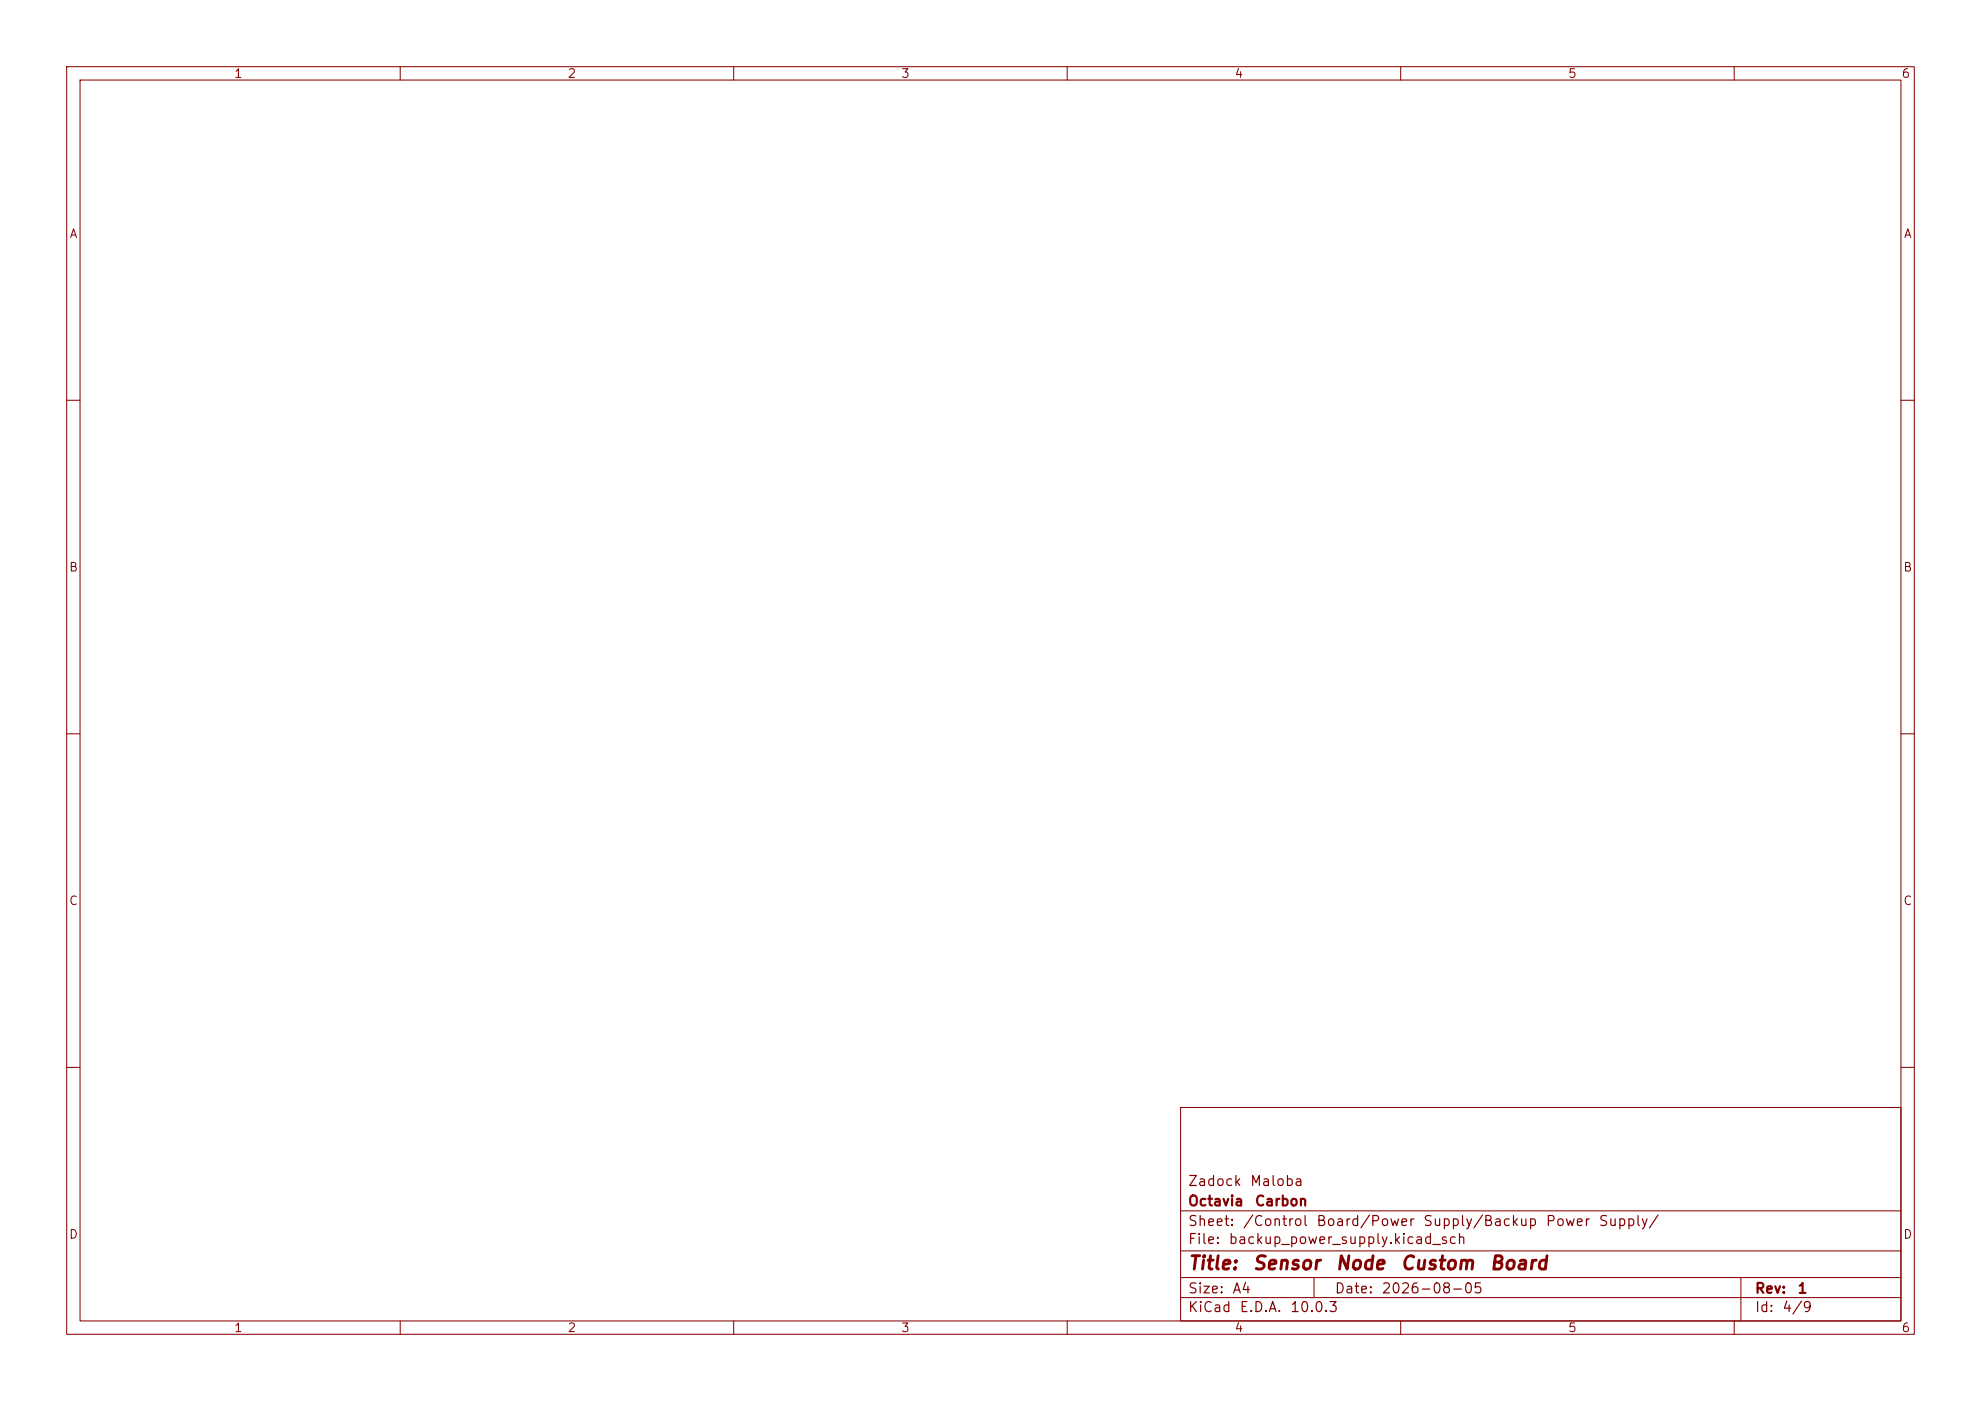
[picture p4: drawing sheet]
<svg xmlns="http://www.w3.org/2000/svg" width="297mm" height="210mm" viewBox="0 0 297 210" stroke-linecap="round" stroke-linejoin="round" font-family="sans-serif">
<defs><g id="words">
<g font-size="2" fill="#840000">
<text x="178" y="190.8">Title:</text>
<text x="187.7" y="190.8">Sensor</text>
<text x="200.1" y="190.8">Node</text>
<text x="209.8" y="190.8">Custom</text>
<text x="223.2" y="190.8">Board</text>
</g>
<g font-size="1.5" fill="#840000">
<text x="178" y="178.2">Zadock</text>
<text x="187.3" y="178.2">Maloba</text>
<text x="178" y="184.2">Sheet:</text>
<text x="178" y="181.2">Octavia</text>
<text x="186.2" y="184.2">/Control</text>
<text x="188" y="181.2">Carbon</text>
<text x="197.2" y="184.2">Board/Power</text>
<text x="213.3" y="184.2">Supply/Backup</text>
<text x="231.6" y="184.2">Power</text>
<text x="239.6" y="184.2">Supply/</text>
<text x="178" y="186.9">File:</text>
<text x="184.1" y="186.9">backup_power_supply.kicad_sch</text>
<text x="178" y="197.1">KiCad</text>
<text x="178" y="194.3">Size:</text>
<text x="184.7" y="194.3">A4</text>
<text x="185.7" y="197.1">E.D.A.</text>
<text x="193.3" y="197.1">10.0.3</text>
<text x="200" y="194.3">Date:</text>
<text x="207" y="194.3">2026-08-05</text>
<text x="263" y="194.3">Rev:</text>
<text x="263" y="197.1">Id:</text>
<text x="267.1" y="197.1">4/9</text>
<text x="269.4" y="194.3">1</text>
</g>
<g font-size="1.3" fill="#840000">
<text x="35" y="12">1</text>
<text x="85" y="12">2</text>
<text x="135" y="12">3</text>
<text x="185" y="12">4</text>
<text x="235" y="12">5</text>
<text x="285" y="12">6</text>
<text x="10.3" y="36">A</text>
<text x="285.3" y="36">A</text>
<text x="10.3" y="86">B</text>
<text x="285.3" y="86">B</text>
<text x="10.3" y="136">C</text>
<text x="285.3" y="136">C</text>
<text x="10.3" y="186">D</text>
<text x="285.3" y="186">D</text>
<text x="35" y="200">1</text>
<text x="85" y="200">2</text>
<text x="135" y="200">3</text>
<text x="185" y="200">4</text>
<text x="235" y="200">5</text>
<text x="285" y="200">6</text>
</g>
</g></defs>
<g fill="none" stroke="#840000" stroke-width=".15">
<path d="M10 10h277v190h-277zM12 12h273v186h-273zM60 10v2M110 10v2M160 10v2M210 10v2M260 10v2M10 60h2M285 60h2M10 110h2M285 110h2M10 160h2"/>
<path d="M177 166h108v32h-108zM285 160h2M60 198v2M110 198v2M160 198v2M177 194.5h108M177 191.5h108M177 187.5h108M177 181.5h108M197 191.5v3M210 198v2M260 198v2"/>
<path d="M261 191.5v6.5"/>
</g>
<use href="#words"/>
</svg>
